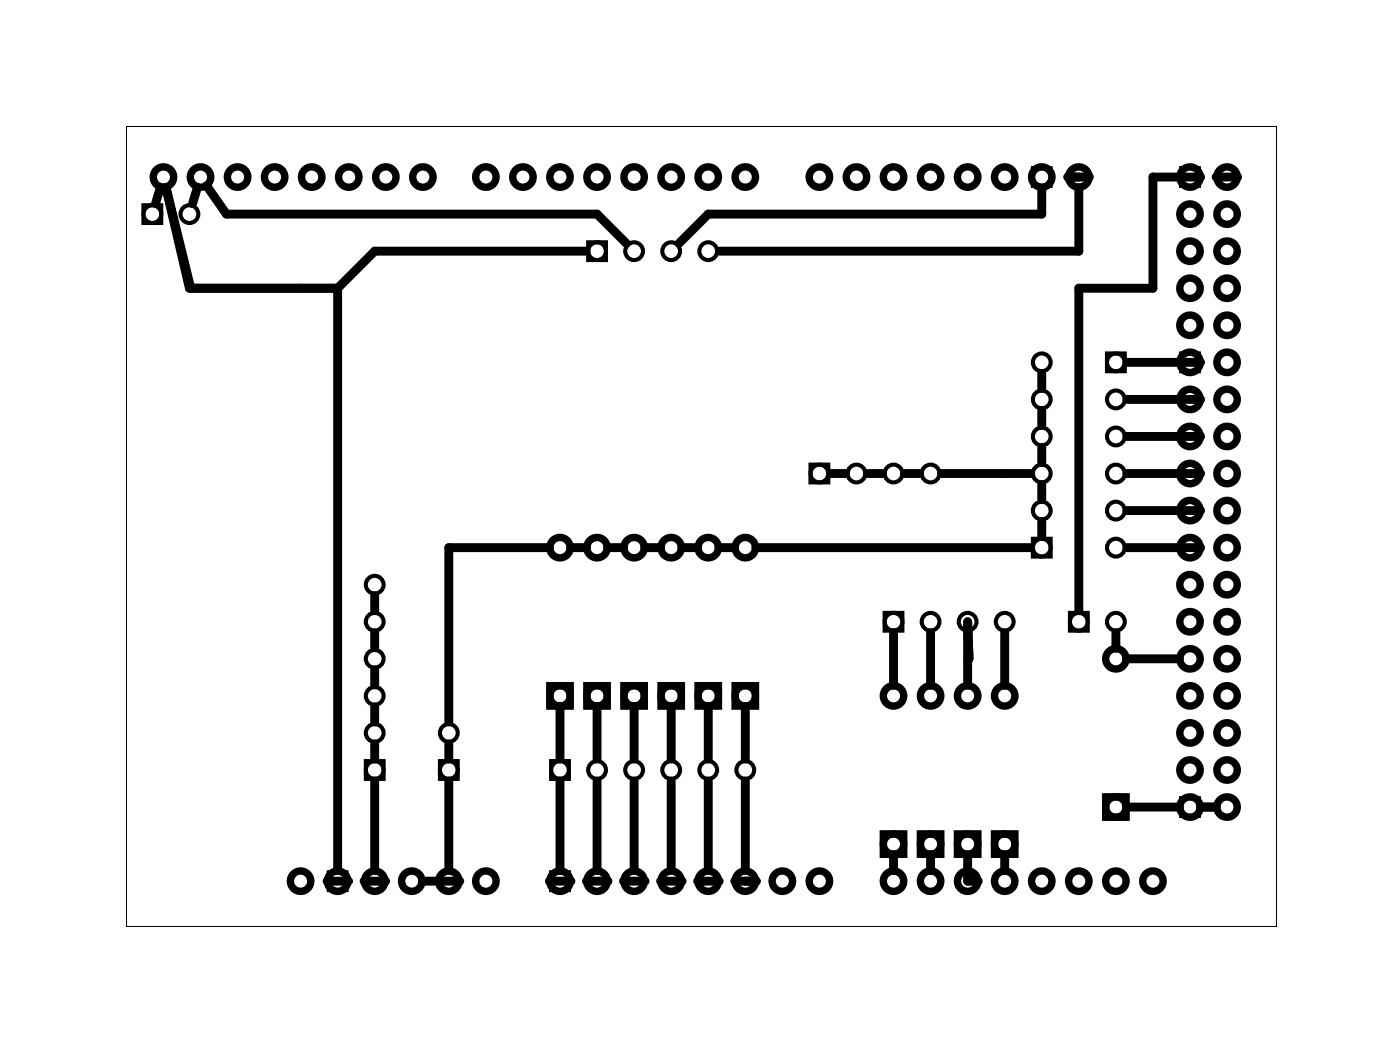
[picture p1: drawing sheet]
<svg xmlns="http://www.w3.org/2000/svg" width="96mm" height="72mm" viewBox="0 0 96 72" stroke-linecap="round" stroke-linejoin="round" font-family="sans-serif">
<path d="M8.7 8.7h78.8v54.8h-78.8z" fill="none" stroke="#000" stroke-width=".07"/>
<g fill="none" stroke="#000" stroke-width=".51">
<path d="M37.7 47h1.4v1.4h-1.4zM40.2 47h1.4v1.4h-1.4zM42.8 47h1.4v1.4h-1.4zM45.3 47h1.4v1.4h-1.4zM47.8 47h1.4v1.4h-1.4zM50.4 47h1.4v1.4h-1.4zM60.5 57.2h1.4v1.4h-1.4zM63.1 57.2h1.4v1.4h-1.4zM65.6 57.2h1.4v1.4h-1.4zM68.2 57.2h1.4v1.4h-1.4zM75.8 54.6h1.4v1.4h-1.4z"/>
<circle cx="11.2" cy="12.1" r=".7"/>
<circle cx="13.7" cy="12.1" r=".7"/>
<circle cx="16.3" cy="12.1" r=".7"/>
<circle cx="18.8" cy="12.1" r=".7"/>
<circle cx="21.4" cy="12.1" r=".7"/>
<circle cx="23.9" cy="12.1" r=".7"/>
<circle cx="26.4" cy="12.1" r=".7"/>
<circle cx="29" cy="12.1" r=".7"/>
<circle cx="33.3" cy="12.1" r=".7"/>
<circle cx="35.8" cy="12.1" r=".7"/>
<circle cx="38.4" cy="12.1" r=".7"/>
<circle cx="40.9" cy="12.1" r=".7"/>
<circle cx="43.5" cy="12.1" r=".7"/>
<circle cx="46" cy="12.1" r=".7"/>
<circle cx="48.5" cy="12.1" r=".7"/>
<circle cx="51.1" cy="12.1" r=".7"/>
<circle cx="56.2" cy="12.1" r=".7"/>
<circle cx="58.7" cy="12.1" r=".7"/>
<circle cx="61.2" cy="12.1" r=".7"/>
<circle cx="63.8" cy="12.1" r=".7"/>
<circle cx="66.3" cy="12.1" r=".7"/>
<circle cx="68.9" cy="12.1" r=".7"/>
<circle cx="71.4" cy="12.1" r=".7"/>
<circle cx="73.9" cy="12.1" r=".7"/>
<circle cx="81.6" cy="19.8" r=".7"/>
<circle cx="81.6" cy="17.2" r=".7"/>
<circle cx="81.6" cy="12.1" r=".7"/>
<circle cx="81.6" cy="14.7" r=".7"/>
<circle cx="84.1" cy="19.8" r=".7"/>
<circle cx="84.1" cy="17.2" r=".7"/>
<circle cx="84.1" cy="12.1" r=".7"/>
<circle cx="84.1" cy="14.7" r=".7"/>
<circle cx="38.4" cy="37.5" r=".7"/>
<circle cx="40.9" cy="37.5" r=".7"/>
<circle cx="43.5" cy="37.5" r=".7"/>
<circle cx="46" cy="37.5" r=".7"/>
<circle cx="48.5" cy="37.5" r=".7"/>
<circle cx="51.1" cy="37.5" r=".7"/>
<circle cx="81.6" cy="22.3" r=".7"/>
<circle cx="81.6" cy="35" r=".7"/>
<circle cx="81.6" cy="37.5" r=".7"/>
<circle cx="81.6" cy="32.5" r=".7"/>
<circle cx="81.6" cy="24.8" r=".7"/>
<circle cx="81.6" cy="29.9" r=".7"/>
<circle cx="81.6" cy="27.4" r=".7"/>
<circle cx="84.1" cy="22.3" r=".7"/>
<circle cx="84.1" cy="35" r=".7"/>
<circle cx="84.1" cy="37.5" r=".7"/>
<circle cx="84.1" cy="32.5" r=".7"/>
<circle cx="84.1" cy="24.8" r=".7"/>
<circle cx="84.1" cy="27.4" r=".7"/>
<circle cx="84.1" cy="29.9" r=".7"/>
<circle cx="38.4" cy="47.7" r=".7"/>
<circle cx="40.9" cy="47.7" r=".7"/>
<circle cx="43.5" cy="47.7" r=".7"/>
<circle cx="46" cy="47.7" r=".7"/>
<circle cx="48.5" cy="47.7" r=".7"/>
<circle cx="51.1" cy="47.7" r=".7"/>
<circle cx="61.2" cy="47.7" r=".7"/>
<circle cx="61.2" cy="57.9" r=".7"/>
<circle cx="63.8" cy="47.7" r=".7"/>
<circle cx="63.8" cy="57.9" r=".7"/>
<circle cx="66.3" cy="47.7" r=".7"/>
<circle cx="66.3" cy="57.9" r=".7"/>
<circle cx="68.9" cy="47.7" r=".7"/>
<circle cx="68.9" cy="57.9" r=".7"/>
<circle cx="76.5" cy="45.2" r=".7"/>
<circle cx="76.5" cy="55.3" r=".7"/>
<circle cx="81.6" cy="45.2" r=".7"/>
<circle cx="81.6" cy="47.7" r=".7"/>
<circle cx="81.6" cy="50.2" r=".7"/>
<circle cx="81.6" cy="40.1" r=".7"/>
<circle cx="81.6" cy="52.8" r=".7"/>
<circle cx="81.6" cy="42.6" r=".7"/>
<circle cx="81.6" cy="55.3" r=".7"/>
<circle cx="84.1" cy="42.6" r=".7"/>
<circle cx="84.1" cy="45.2" r=".7"/>
<circle cx="84.1" cy="47.7" r=".7"/>
<circle cx="84.1" cy="50.2" r=".7"/>
<circle cx="84.1" cy="52.8" r=".7"/>
<circle cx="84.1" cy="40.1" r=".7"/>
<circle cx="84.1" cy="55.3" r=".7"/>
<circle cx="20.6" cy="60.4" r=".7"/>
<circle cx="23.1" cy="60.4" r=".7"/>
<circle cx="25.7" cy="60.4" r=".7"/>
<circle cx="28.2" cy="60.4" r=".7"/>
<circle cx="30.8" cy="60.4" r=".7"/>
<circle cx="33.3" cy="60.4" r=".7"/>
<circle cx="38.4" cy="60.4" r=".7"/>
<circle cx="40.9" cy="60.4" r=".7"/>
<circle cx="43.5" cy="60.4" r=".7"/>
<circle cx="46" cy="60.4" r=".7"/>
<circle cx="48.5" cy="60.4" r=".7"/>
<circle cx="51.1" cy="60.4" r=".7"/>
<circle cx="53.6" cy="60.4" r=".7"/>
<circle cx="56.2" cy="60.4" r=".7"/>
<circle cx="61.2" cy="60.4" r=".7"/>
<circle cx="63.8" cy="60.4" r=".7"/>
<circle cx="66.3" cy="60.4" r=".7"/>
<circle cx="68.9" cy="60.4" r=".7"/>
<circle cx="71.4" cy="60.4" r=".7"/>
<circle cx="73.9" cy="60.4" r=".7"/>
<circle cx="76.5" cy="60.4" r=".7"/>
<circle cx="79" cy="60.4" r=".7"/>
</g>
<g fill="none" stroke="#000" stroke-width=".28">
<path d="M9.8 14.1h1.3v1.2h-1.3zM40.3 16.6h1.2v1.2h-1.2zM70.8 11.5h1.2v1.2h-1.2zM81 11.5h1.2v1.2h-1.2zM55.6 31.8h1.2v1.3h-1.2zM70.8 36.9h1.2v1.2h-1.2zM75.9 24.2h1.2v1.2h-1.2zM81 24.2h1.2v1.2h-1.2zM22.5 59.8h1.3v1.2h-1.3zM25.1 52.2h1.2v1.2h-1.2zM30.2 52.2h1.2v1.2h-1.2zM37.8 59.8h1.2v1.2h-1.2z"/>
<path d="M37.8 52.2h1.2v1.2h-1.2zM60.6 42h1.3v1.2h-1.3zM73.3 42h1.3v1.2h-1.3zM81 54.7h1.2v1.2h-1.2z"/>
<circle cx="10.4" cy="14.7" r=".61"/>
<circle cx="13" cy="14.7" r=".61"/>
<circle cx="40.9" cy="17.2" r=".61"/>
<circle cx="43.5" cy="17.2" r=".61"/>
<circle cx="46" cy="17.2" r=".61"/>
<circle cx="48.5" cy="17.2" r=".61"/>
<circle cx="71.4" cy="12.1" r=".61"/>
<circle cx="73.9" cy="12.1" r=".61"/>
<circle cx="81.6" cy="12.1" r=".61"/>
<circle cx="84.1" cy="12.1" r=".61"/>
<circle cx="56.2" cy="32.5" r=".61"/>
<circle cx="58.7" cy="32.5" r=".61"/>
<circle cx="61.2" cy="32.5" r=".61"/>
<circle cx="63.8" cy="32.5" r=".61"/>
<circle cx="71.4" cy="32.5" r=".61"/>
<circle cx="71.4" cy="29.9" r=".61"/>
<circle cx="71.4" cy="27.4" r=".61"/>
<circle cx="71.4" cy="24.8" r=".61"/>
<circle cx="71.4" cy="37.5" r=".61"/>
<circle cx="71.4" cy="35" r=".61"/>
<circle cx="76.5" cy="27.4" r=".61"/>
<circle cx="76.5" cy="24.8" r=".61"/>
<circle cx="76.5" cy="35" r=".61"/>
<circle cx="76.5" cy="37.5" r=".61"/>
<circle cx="76.5" cy="32.5" r=".61"/>
<circle cx="76.5" cy="29.9" r=".61"/>
<circle cx="81.6" cy="27.4" r=".61"/>
<circle cx="81.6" cy="24.8" r=".61"/>
<circle cx="81.6" cy="35" r=".61"/>
<circle cx="81.6" cy="37.5" r=".61"/>
<circle cx="81.6" cy="29.9" r=".61"/>
<circle cx="81.6" cy="32.5" r=".61"/>
<circle cx="25.7" cy="47.7" r=".61"/>
<circle cx="25.7" cy="45.2" r=".61"/>
<circle cx="25.7" cy="40.1" r=".61"/>
<circle cx="25.7" cy="42.6" r=".61"/>
<circle cx="25.7" cy="52.8" r=".61"/>
<circle cx="25.7" cy="50.2" r=".61"/>
<circle cx="30.8" cy="52.8" r=".61"/>
<circle cx="30.8" cy="50.2" r=".61"/>
<circle cx="38.4" cy="52.8" r=".61"/>
<circle cx="40.9" cy="52.8" r=".61"/>
<circle cx="43.5" cy="52.8" r=".61"/>
<circle cx="46" cy="52.8" r=".61"/>
<circle cx="48.5" cy="52.8" r=".61"/>
<circle cx="51.1" cy="52.8" r=".61"/>
<circle cx="61.2" cy="42.6" r=".61"/>
<circle cx="63.8" cy="42.6" r=".61"/>
<circle cx="66.3" cy="42.6" r=".61"/>
<circle cx="68.9" cy="42.6" r=".61"/>
<circle cx="73.9" cy="42.6" r=".61"/>
<circle cx="76.5" cy="42.6" r=".61"/>
<circle cx="81.6" cy="55.3" r=".61"/>
<circle cx="84.1" cy="55.3" r=".61"/>
<circle cx="23.1" cy="60.4" r=".61"/>
<circle cx="25.7" cy="60.4" r=".61"/>
<circle cx="28.2" cy="60.4" r=".61"/>
<circle cx="30.8" cy="60.4" r=".61"/>
<circle cx="38.4" cy="60.4" r=".61"/>
<circle cx="40.9" cy="60.4" r=".61"/>
<circle cx="43.5" cy="60.4" r=".61"/>
<circle cx="46" cy="60.4" r=".61"/>
<circle cx="48.5" cy="60.4" r=".61"/>
<circle cx="51.1" cy="60.4" r=".61"/>
</g>
<g fill="none" stroke="#000" stroke-width=".61">
<path d="M11 12.8l-.3 1.2M13.1 19.8l-1.7-7 1.6 7h10.1M13.5 12.8l-.3 1.2M14.2 12.7l1.3 2h25.4l2 2M23.1 19.8v39.8M40.2 17.2h-14.5l-2.6 2.6M71.4 12.9v1.8h-22.9l-2 2M73.2 12.1h1.5M73.9 12.9v4.3h-24.6M82.3 12.1h-3.3v7.7h-5.1v22.1M83.4 12.1h1.4M37.7 37.5h-6.9v12"/>
<path d="M39.1 37.5h1.1M41.6 37.5h1.1M44.2 37.5h1.1M46.7 37.5h1.1M49.3 37.5h1.1M51.8 37.5h18.9M56.9 32.5h1.1M59.5 32.5h1M62 32.5h1M64.5 32.5h6.2M71.4 25.6v1M71.4 28.1v1.1"/>
<path d="M71.4 30.7v1M71.4 33.2v1M71.4 35.7v1.1M77.2 32.5h5.1M77.2 24.8h5.1M77.2 27.4h5.1M77.2 29.9h5.1M77.2 35h5.1M77.2 37.5h5.1M25.7 40.8v1.1M25.7 43.4v1M25.7 45.9v1"/>
<path d="M25.7 48.4v1.1M25.7 51v1M25.7 53.5v6.1M30.8 51v1M30.8 53.5v6.1M38.4 48.4v3.6M38.4 53.5v6.1M40.9 48.4v3.6M40.9 53.5v6.1M43.5 48.4v3.6M43.5 53.5v6.1M46 48.4v3.6"/>
<path d="M46 53.5v6.1M48.5 48.4v3.6M48.5 53.5v6.1M51.1 48.4v3.6M51.1 53.5v6.1M61.2 43.4v3.6M61.2 58.6v1.1M63.8 43.4v3.6M63.8 58.6v1.1M66.3 58.6v1.8h.7M66.4 45.2l-.1-2.6v4.4M68.9 43.4v3.6"/>
<path d="M68.9 58.6v1.1M76.5 43.4v1M77.2 55.3h3.6M77.2 45.2h3.6M82.3 55.3h1.1M22.4 60.4h1.5M25 60.4h1.4M29 60.4h2.5M37.7 60.4h1.4M40.2 60.4h1.5M42.7 60.4h1.5M45.3 60.4h1.5"/>
<path d="M47.8 60.4h1.5M50.4 60.4h1.4"/>
</g>
</svg>
